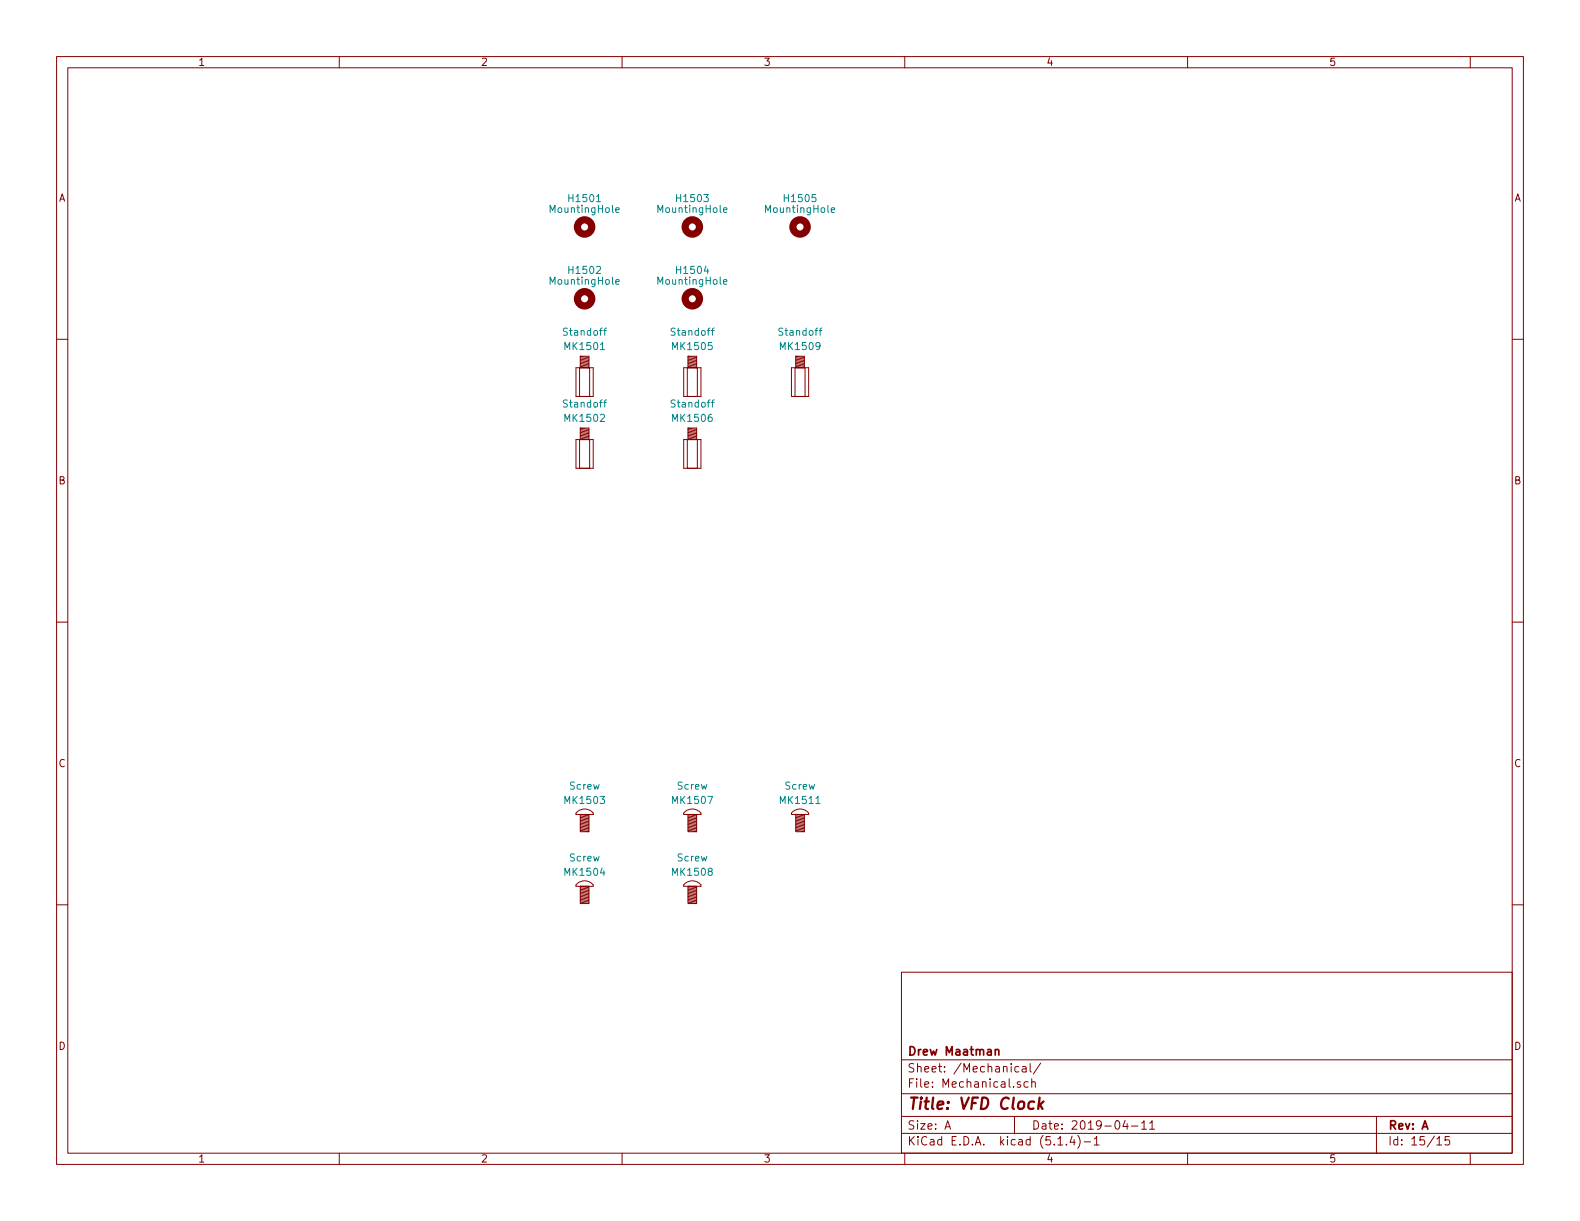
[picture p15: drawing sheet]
<svg xmlns="http://www.w3.org/2000/svg" width="279mm" height="216mm" viewBox="0 0 279 216" stroke-linecap="round" stroke-linejoin="round" font-family="sans-serif">
<defs><g id="words">
<text font-size="2.8" fill="#840000" x="160.4" y="196.2">Title: VFD Clock</text>
<g font-size="2.1" fill="#840000">
<text x="160.4" y="189.6">Sheet: /Mechanical/</text>
<text x="160.4" y="186.6">Drew Maatman</text>
<text x="160.4" y="192.3">File: Mechanical.sch</text>
<text x="160.4" y="202.5">KiCad E.D.A. kicad (5.1.4)-1</text>
<text x="160.4" y="199.7">Size: A</text>
<text x="182.4" y="199.7">Date: 2019-04-11</text>
<text x="245.4" y="199.7">Rev: A</text>
<text x="245.4" y="202.5">Id: 15/15</text>
</g>
<g font-size="1.8" fill="#840000">
<text x="35" y="11.6">1</text>
<text x="85" y="11.6">2</text>
<text x="135" y="11.6">3</text>
<text x="185" y="11.6">4</text>
<text x="235" y="11.6">5</text>
<text x="10.4" y="35.6">A</text>
<text x="267.8" y="35.6">A</text>
<text x="10.4" y="85.6">B</text>
<text x="267.8" y="85.6">B</text>
<text x="10.4" y="135.6">C</text>
<text x="267.8" y="135.6">C</text>
<text x="10.4" y="185.6">D</text>
<text x="267.8" y="185.6">D</text>
<text x="35" y="205.5">1</text>
<text x="85" y="205.5">2</text>
<text x="135" y="205.5">3</text>
<text x="185" y="205.5">4</text>
<text x="235" y="205.5">5</text>
</g>
<g font-size="1.8" fill="#008484">
<text x="100.8" y="35.7">H1501</text>
<text x="119.8" y="35.7">H1503</text>
<text x="138.9" y="35.7">H1505</text>
<text x="97.5" y="37.6">MountingHole</text>
<text x="116.5" y="37.6">MountingHole</text>
<text x="135.6" y="37.6">MountingHole</text>
<text x="97.5" y="50.3">MountingHole</text>
<text x="100.8" y="48.4">H1502</text>
<text x="116.5" y="50.3">MountingHole</text>
<text x="119.8" y="48.4">H1504</text>
<text x="99.8" y="59.4">Standoff</text>
<text x="118.8" y="59.4">Standoff</text>
<text x="137.9" y="59.4">Standoff</text>
<text x="100.1" y="61.9">MK1501</text>
<text x="119.1" y="61.9">MK1505</text>
<text x="138.2" y="61.9">MK1509</text>
<text x="99.8" y="72.1">Standoff</text>
<text x="100.1" y="74.6">MK1502</text>
<text x="118.8" y="72.1">Standoff</text>
<text x="119.1" y="74.6">MK1506</text>
<text x="100.1" y="142.2">MK1503</text>
<text x="100.8" y="139.6">Screw</text>
<text x="119.1" y="142.2">MK1507</text>
<text x="119.8" y="139.6">Screw</text>
<text x="138.2" y="142.2">MK1511</text>
<text x="138.9" y="139.6">Screw</text>
<text x="100.1" y="154.9">MK1504</text>
<text x="100.8" y="152.3">Screw</text>
<text x="119.1" y="154.9">MK1508</text>
<text x="119.8" y="152.3">Screw</text>
</g>
</g></defs>
<g fill="none" stroke="#840000" stroke-width=".18">
<path d="M10 10h259.4v195.9h-259.4zM12 12h255.4v191.9h-255.4zM60 10v2M110 10v2M160 10v2M210 10v2M260 10v2M10 60h2M267.4 60h2M101.9 65v5.1zM101.9 65h3zM101.9 70.1h3z"/>
<path d="M101.9 77.7v5.1zM101.9 77.7h3zM102.5 65h1.8v5.1h-1.8zM102.5 77.7h1.8v5.1h-1.8zM102.6 65h1.5zM102.6 63v2zM102.6 63h1.5zM102.6 77.7h1.5zM102.6 75.7v2zM102.6 75.7h1.5zM102.6 64.8l1.5 .2M102.6 64.5l1.5 .3"/>
<path d="M102.6 64.3l1.5 .2M102.6 64l1.5 .3M102.6 63.8l1.5 .2M102.6 63.5l1.5 .3M102.6 63.2l1.5 .3M102.6 63l1.5 .2M102.6 77.5l1.5 .2M102.6 77.2l1.5 .3M102.6 77l1.5 .2M102.6 76.7l1.5 .3M102.6 76.5l1.5 .2M102.6 76.2l1.5 .3"/>
<path d="M102.6 75.9l1.5 .3M102.6 75.7l1.5 .2M104.1 63v2zM104.1 75.7v2zM104.9 65v5.1zM104.9 77.7v5.1zM120.9 65v5.1zM120.9 65h3.1zM120.9 70.1h3.1zM120.9 77.7v5.1zM120.9 77.7h3.1zM121.5 65h1.8v5.1h-1.8z"/>
<path d="M121.5 77.7h1.8v5.1h-1.8zM121.7 65h1.5zM121.7 63v2zM121.7 63h1.5zM121.7 77.7h1.5zM121.7 75.7v2zM121.7 75.7h1.5zM121.7 64.8l1.5 .2M121.7 64.5l1.5 .3M121.7 64.3l1.5 .2M121.7 64l1.5 .3M121.7 63.8l1.5 .2"/>
<path d="M121.7 63.5l1.5 .3M121.7 63.2l1.5 .3M121.7 63l1.5 .2M121.7 77.5l1.5 .2M121.7 77.2l1.5 .3M121.7 77l1.5 .2M121.7 76.7l1.5 .3M121.7 76.5l1.5 .2M121.7 76.2l1.5 .3M121.7 75.9l1.5 .3M121.7 75.7l1.5 .2M123.2 63v2z"/>
<path d="M123.2 75.7v2zM124 65v5.1zM124 77.7v5.1zM140 65v5.1zM140 65h3zM140 70.1h3zM140.6 65h1.8v5.1h-1.8zM140.7 65h1.5zM140.7 63v2zM140.7 63h1.5zM140.7 64.8l1.5 .2M140.7 64.5l1.5 .3"/>
<path d="M140.7 64.3l1.5 .2M140.7 64l1.5 .3M140.7 63.8l1.5 .2M140.7 63.5l1.5 .3M140.7 63.2l1.5 .3M140.7 63l1.5 .2M142.2 63v2zM143 65v5.1zM101.9 82.8h3zM120.9 82.8h3.1zM10 110h2M267.4 110h2"/>
<path d="M10 160h2M101.9 143.8a1.99 1.99 0 0 1 3 0v.2h-3zM101.9 156.5a1.99 1.99 0 0 1 3 0v.2h-3zM102.6 144h1.5v3.1h-1.5zM102.6 156.7h1.5v3.1h-1.5zM102.6 146.8l1.5 .3M102.6 146.6l1.5 .2M102.6 146.3l1.5 .3M102.6 146.1l1.5 .2M102.6 145.8l1.5 .3M102.6 145.5l1.5 .3M102.6 145.3l1.5 .2"/>
<path d="M102.6 145l1.5 .3M102.6 144.8l1.5 .2M102.6 144.5l1.5 .3M102.6 144.3l1.5 .2M102.6 144l1.5 .3M102.6 159.5l1.5 .3M102.6 159.3l1.5 .2M102.6 159l1.5 .3M102.6 158.8l1.5 .2M102.6 158.5l1.5 .3M102.6 158.2l1.5 .3M102.6 158l1.5 .2"/>
<path d="M102.6 157.7l1.5 .3M102.6 157.5l1.5 .2M102.6 157.2l1.5 .3M102.6 157l1.5 .2M102.6 156.7l1.5 .3M120.9 143.8a1.99 1.99 0 0 1 3.1 0v.2h-3.1zM120.9 156.5a1.99 1.99 0 0 1 3.1 0v.2h-3.1zM121.7 144h1.5v3.1h-1.5zM121.7 156.7h1.5v3.1h-1.5zM121.7 146.8l1.5 .3M121.7 146.6l1.5 .2M121.7 146.3l1.5 .3"/>
<path d="M121.7 146.1l1.5 .2M121.7 145.8l1.5 .3M121.7 145.5l1.5 .3M121.7 145.3l1.5 .2M121.7 145l1.5 .3M121.7 144.8l1.5 .2M121.7 144.5l1.5 .3M121.7 144.3l1.5 .2M121.7 144l1.5 .3M121.7 159.5l1.5 .3M121.7 159.3l1.5 .2M121.7 159l1.5 .3"/>
<path d="M121.7 158.8l1.5 .2M121.7 158.5l1.5 .3M121.7 158.2l1.5 .3M121.7 158l1.5 .2M121.7 157.7l1.5 .3M121.7 157.5l1.5 .2M121.7 157.2l1.5 .3M121.7 157l1.5 .2M121.7 156.7l1.5 .3M140 143.8a1.99 1.99 0 0 1 3 0v.2h-3zM140.7 144h1.5v3.1h-1.5zM140.7 146.8l1.5 .3"/>
<path d="M140.7 146.6l1.5 .2M140.7 146.3l1.5 .3M140.7 146.1l1.5 .2M140.7 145.8l1.5 .3M140.7 145.5l1.5 .3M140.7 145.3l1.5 .2M140.7 145l1.5 .3M140.7 144.8l1.5 .2M140.7 144.5l1.5 .3M140.7 144.3l1.5 .2M140.7 144l1.5 .3M267.4 160h2"/>
<path d="M159.4 171.9h108v32h-108zM159.4 197.4h108M159.4 193.4h108M159.4 187.4h108M167.1 199.7l.5-1.5 .5 1.5M167.2 199.2h.8M179.4 197.4v3M180.2 188.6h-.5l-.2 .2 .1 .7h.6M180.4 191.3h-.3l-.2 .2 .1 .2 .4 .1v.4h-.5M180.8 188.6h.6l.1 1M181.5 188.9l-.6 .1-.2 .2 .2 .4 .6-.1M181.8 191.3h-.4l-.3 .2 .1 .6 .2 .2 .4-.1"/>
<path d="M182.2 188.1v1.3l.2 .2M182.4 191.4l.3-.1h.3l.1 1M182.4 190.8v1.5M184 188l-1.3 1.9M199 198.1l-.4 1.1h.9M199.3 198.7v1M200.1 199.1h1.1M201.9 198.6l.4-.4v1.5M201.9 199.7h.8M203.3 198.6l.4-.4v1.5M203.3 199.7h.9M243.4 197.4v6.5"/>
<path d="M60 203.9v2M110 203.9v2M159.4 200.4h108M160 203.9v2M187.1 202.5h.8M188.6 202.3v.2M189.6 200.9l-.4 1.1h.9M189.9 201.5v1M190.6 200.8a1.71 1.71 0 0 1 0 2.2M191.7 201.9h1.2M193.5 201.4l.4-.4v1.5M193.5 202.5h.9"/>
<path d="M210 203.9v2M254.1 201.4l.4-.4v1.5M254.1 202.5h.8M256.3 201h-.7l-.1 .7 .2-.2 .5 .1 .2 .2-.1 .5-.2 .2-.6-.2M260 203.9v2"/>
</g>
<path d="M183.8 194.1l-.2 2M183.9 195.3l.5 .8M184.5 194.8l-.8 .7" fill="none" stroke="#840000" stroke-width=".41"/>
<path d="M176 185.7l.2-.1h.4v1M176 185.6v1" fill="none" stroke="#840000" stroke-width=".3"/>
<g fill="none" stroke="#840000" stroke-width="1.3">
<circle cx="103.4" cy="40.1" r="1.27"/>
<circle cx="103.4" cy="52.8" r="1.27"/>
<circle cx="122.4" cy="40.1" r="1.27"/>
<circle cx="122.4" cy="52.8" r="1.27"/>
<circle cx="141.5" cy="40.1" r="1.27"/>
</g>
<g fill="none" stroke="#008484" stroke-width=".18">
<path d="M108.9 37.1l.6-.1-.1-.2-.3-.1-.2 .2 .1 .6h.4M127.9 37.1l.6-.1v-.2l-.4-.1-.2 .2 .1 .6h.5M147 37.1l.6-.1-.1-.2-.3-.1-.2 .2 .1 .6h.4M106.8 58.4h.4M107.2 58l-.3 .2v1.1M108.9 49.8l.6-.1-.1-.2-.3-.1-.2 .2 .1 .6h.4M125.8 58.4h.5M126.3 58l-.3 .2v1.1M127.9 49.8l.6-.1v-.2l-.4-.1-.2 .2 .1 .6h.5M144.9 58.4h.4M145.3 58l-.3 .2v1.1M106.2 61.8h.7"/>
<path d="M106.8 71.1h.4M107.2 70.7l-.3 .2v1.1M125.8 71.1h.5M126.3 70.7l-.3 .2v1.1M144.3 142.1h.7"/>
</g>
<use href="#words"/>
</svg>
